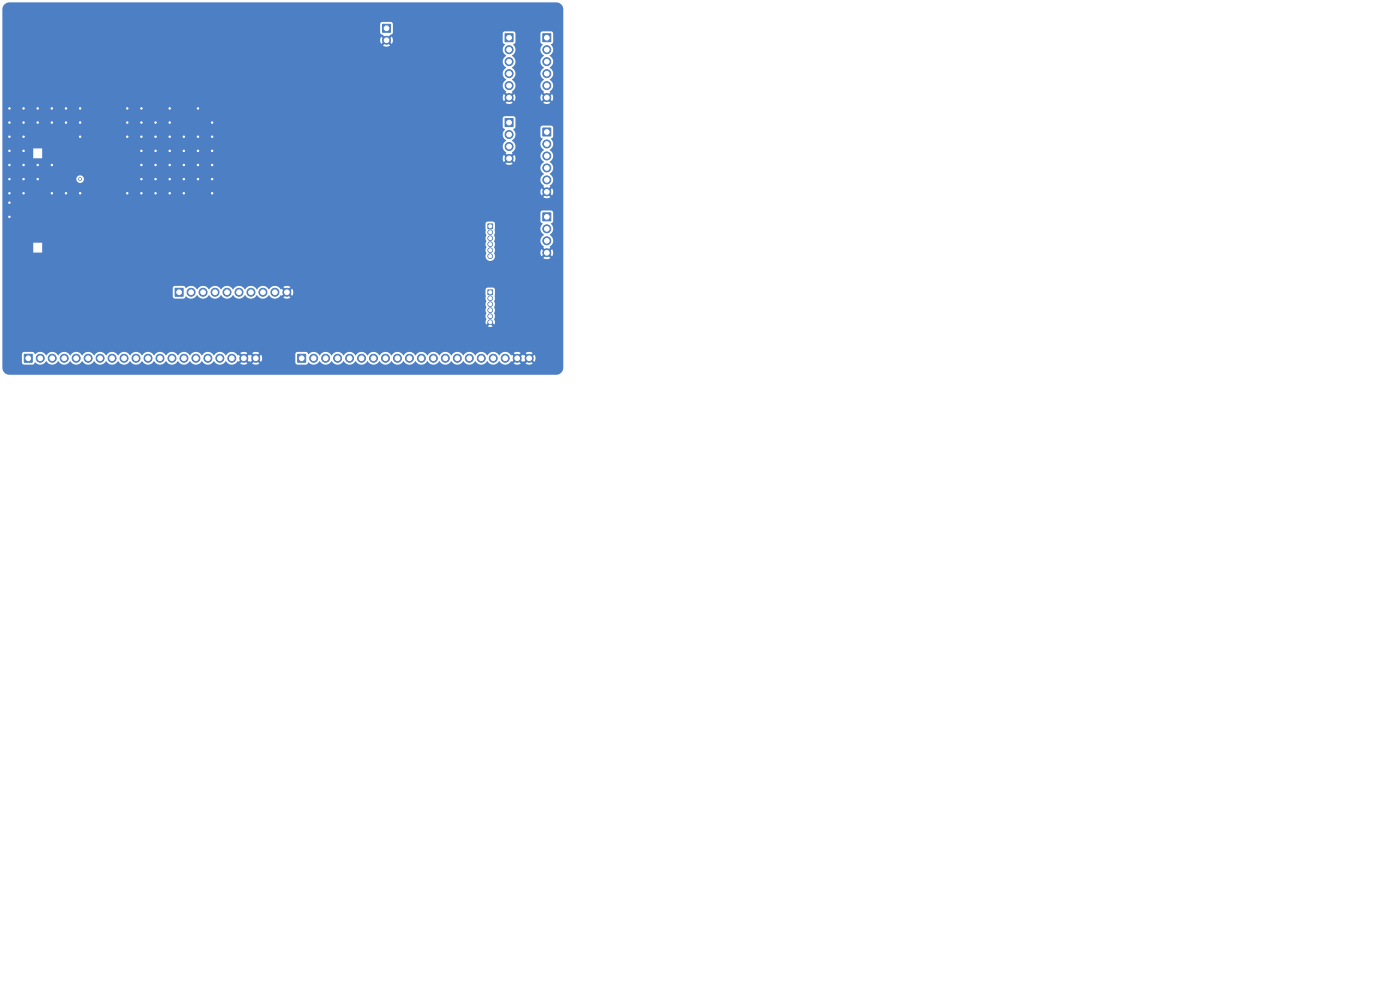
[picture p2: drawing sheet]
<svg xmlns="http://www.w3.org/2000/svg" width="297mm" height="210mm" viewBox="0 0 297 210" stroke-linecap="round" stroke-linejoin="round" font-family="sans-serif">
<g fill="#4d7fc4" stroke="#4d7fc4" stroke-width=".21">
<path d="M37.1 61.2h1.7v1.7h-1.7z"/>
<path d="M115.1 7.2h1.7v1.7h-1.7z"/>
<path d="M5.1 75.2h1.7v1.7h-1.7z"/>
<path d="M103.5 47.5h1v1h-1z"/>
<path d="M115.1 27.2h1.7v1.7h-1.7z"/>
<path d="M63.1 75.2h1.7v1.7h-1.7z"/>
<path d="M115.1 45.2h1.7v1.7h-1.7z"/>
<path d="M107.1 25.2h1.8v1.7h-1.8z"/>
<path d="M103.5 61.5h1v1h-1z"/>
<path d="M81.1 5.2h1.7v1.7h-1.7z"/>
<path d="M107.1 7.2h1.8v1.7h-1.8z"/>
<circle cx="40.5" cy="62" r=".85"/>
<circle cx="43.1" cy="62" r=".85"/>
<circle cx="45.6" cy="62" r=".85"/>
<circle cx="48.2" cy="62" r=".85"/>
<circle cx="50.7" cy="62" r=".85"/>
<circle cx="53.2" cy="62" r=".85"/>
<circle cx="55.8" cy="62" r=".85"/>
<circle cx="58.3" cy="62" r=".85"/>
<circle cx="60.9" cy="62" r=".85"/>
<circle cx="116" cy="10.5" r=".85"/>
<circle cx="116" cy="13.1" r=".85"/>
<circle cx="116" cy="15.6" r=".85"/>
<circle cx="116" cy="18.2" r=".85"/>
<circle cx="116" cy="20.7" r=".85"/>
<circle cx="8.5" cy="76" r=".85"/>
<circle cx="11.1" cy="76" r=".85"/>
<circle cx="13.6" cy="76" r=".85"/>
<circle cx="16.2" cy="76" r=".85"/>
<circle cx="18.7" cy="76" r=".85"/>
<circle cx="21.2" cy="76" r=".85"/>
<circle cx="23.8" cy="76" r=".85"/>
<circle cx="26.3" cy="76" r=".85"/>
<circle cx="28.9" cy="76" r=".85"/>
<circle cx="31.4" cy="76" r=".85"/>
<circle cx="33.9" cy="76" r=".85"/>
<circle cx="36.5" cy="76" r=".85"/>
<circle cx="39" cy="76" r=".85"/>
<circle cx="41.6" cy="76" r=".85"/>
<circle cx="44.1" cy="76" r=".85"/>
<circle cx="46.6" cy="76" r=".85"/>
<circle cx="49.2" cy="76" r=".85"/>
<circle cx="51.7" cy="76" r=".85"/>
<circle cx="54.3" cy="76" r=".85"/>
<circle cx="104" cy="49.3" r=".5"/>
<circle cx="104" cy="50.5" r=".5"/>
<circle cx="104" cy="51.8" r=".5"/>
<circle cx="104" cy="53.1" r=".5"/>
<circle cx="104" cy="54.4" r=".5"/>
<circle cx="116" cy="30.5" r=".85"/>
<circle cx="116" cy="33.1" r=".85"/>
<circle cx="116" cy="35.6" r=".85"/>
<circle cx="116" cy="38.2" r=".85"/>
<circle cx="116" cy="40.7" r=".85"/>
<circle cx="66.5" cy="76" r=".85"/>
<circle cx="69.1" cy="76" r=".85"/>
<circle cx="71.6" cy="76" r=".85"/>
<circle cx="74.2" cy="76" r=".85"/>
<circle cx="76.7" cy="76" r=".85"/>
<circle cx="79.2" cy="76" r=".85"/>
<circle cx="81.8" cy="76" r=".85"/>
<circle cx="84.3" cy="76" r=".85"/>
<circle cx="86.9" cy="76" r=".85"/>
<circle cx="89.4" cy="76" r=".85"/>
<circle cx="91.9" cy="76" r=".85"/>
<circle cx="94.5" cy="76" r=".85"/>
<circle cx="97" cy="76" r=".85"/>
<circle cx="99.6" cy="76" r=".85"/>
<circle cx="102.1" cy="76" r=".85"/>
<circle cx="104.6" cy="76" r=".85"/>
<circle cx="107.2" cy="76" r=".85"/>
<circle cx="109.7" cy="76" r=".85"/>
<circle cx="112.3" cy="76" r=".85"/>
<circle cx="116" cy="48.5" r=".85"/>
<circle cx="116" cy="51.1" r=".85"/>
<circle cx="116" cy="53.6" r=".85"/>
<circle cx="108" cy="28.5" r=".85"/>
<circle cx="108" cy="31.1" r=".85"/>
<circle cx="108" cy="33.6" r=".85"/>
<circle cx="104" cy="63.3" r=".5"/>
<circle cx="104" cy="64.5" r=".5"/>
<circle cx="104" cy="65.8" r=".5"/>
<circle cx="104" cy="67.1" r=".5"/>
<circle cx="104" cy="68.4" r=".5"/>
<circle cx="82" cy="8.5" r=".85"/>
<circle cx="108" cy="10.5" r=".85"/>
<circle cx="108" cy="13.1" r=".85"/>
<circle cx="108" cy="15.6" r=".85"/>
<circle cx="108" cy="18.2" r=".85"/>
<circle cx="108" cy="20.7" r=".85"/>
<circle cx="42" cy="29" r=".3"/>
<circle cx="5" cy="35" r=".3"/>
<circle cx="5" cy="26" r=".3"/>
<circle cx="42" cy="38" r=".3"/>
<circle cx="17" cy="26" r=".3"/>
<circle cx="2" cy="29" r=".3"/>
<circle cx="36" cy="26" r=".3"/>
<circle cx="27" cy="29" r=".3"/>
<circle cx="42" cy="35" r=".3"/>
<circle cx="36" cy="23" r=".3"/>
<circle cx="45" cy="26" r=".3"/>
<circle cx="17" cy="29" r=".3"/>
<circle cx="39" cy="35" r=".3"/>
<circle cx="5" cy="32" r=".3"/>
<circle cx="30" cy="41" r=".3"/>
<circle cx="2" cy="26" r=".3"/>
<circle cx="14" cy="23" r=".3"/>
<circle cx="45" cy="41" r=".3"/>
<circle cx="17" cy="41" r=".3"/>
<circle cx="45" cy="32" r=".3"/>
<circle cx="2" cy="35" r=".3"/>
<circle cx="42" cy="32" r=".3"/>
<circle cx="36" cy="32" r=".3"/>
<circle cx="27" cy="26" r=".3"/>
<circle cx="8" cy="26" r=".3"/>
<circle cx="2" cy="38" r=".3"/>
<circle cx="8" cy="38" r=".3"/>
<circle cx="45" cy="38" r=".3"/>
<circle cx="11" cy="23" r=".3"/>
<circle cx="33" cy="29" r=".3"/>
<circle cx="45" cy="29" r=".3"/>
<circle cx="17" cy="23" r=".3"/>
<circle cx="33" cy="26" r=".3"/>
<circle cx="36" cy="41" r=".3"/>
<circle cx="39" cy="29" r=".3"/>
<circle cx="45" cy="35" r=".3"/>
<circle cx="33" cy="41" r=".3"/>
<circle cx="33" cy="35" r=".3"/>
<circle cx="42" cy="23" r=".3"/>
<circle cx="30" cy="35" r=".3"/>
<circle cx="5" cy="41" r=".3"/>
<circle cx="11" cy="26" r=".3"/>
<circle cx="5" cy="23" r=".3"/>
<circle cx="2" cy="32" r=".3"/>
<circle cx="2" cy="46" r=".3"/>
<circle cx="30" cy="29" r=".3"/>
<circle cx="8" cy="35" r=".3"/>
<circle cx="36" cy="29" r=".3"/>
<circle cx="30" cy="38" r=".3"/>
<circle cx="39" cy="38" r=".3"/>
<circle cx="30" cy="26" r=".3"/>
<circle cx="11" cy="41" r=".3"/>
<circle cx="14" cy="41" r=".3"/>
<circle cx="39" cy="32" r=".3"/>
<circle cx="30" cy="32" r=".3"/>
<circle cx="2" cy="41" r=".3"/>
<circle cx="8" cy="23" r=".3"/>
<circle cx="27" cy="23" r=".3"/>
<circle cx="2" cy="43" r=".3"/>
<circle cx="27" cy="41" r=".3"/>
<circle cx="2" cy="23" r=".3"/>
<circle cx="39" cy="41" r=".3"/>
<circle cx="33" cy="32" r=".3"/>
<circle cx="36" cy="35" r=".3"/>
<circle cx="36" cy="38" r=".3"/>
<circle cx="30" cy="23" r=".3"/>
<circle cx="14" cy="26" r=".3"/>
<circle cx="5" cy="29" r=".3"/>
<circle cx="11" cy="35" r=".3"/>
<circle cx="5" cy="38" r=".3"/>
<circle cx="33" cy="38" r=".3"/>
<circle cx="17" cy="38" r=".3"/>
</g>
<path d="M.9 1l.5-.4 .6-.1h116a1.5 1.5 0 0 1 1.5 1.5v76a1.5 1.5 0 0 1-1.5 1.5h-116a1.5 1.5 0 0 1-1.5-1.5v-2.9h4.1l.1 1.9 .3 .3h2l.4-.4a1.49 1.49 0 0 0 2.4-.3 1.45 1.45 0 0 0 2.6 0 1.45 1.45 0 0 0 2.5 0 1.45 1.45 0 0 0 2.5 0 1.45 1.45 0 0 0 2.6 0 1.45 1.45 0 0 0 2.5 0 1.45 1.45 0 0 0 2.6 0 1.45 1.45 0 0 0 2.5 0 1.45 1.45 0 0 0 2.5 0 1.45 1.45 0 0 0 2.6 0 1.45 1.45 0 0 0 2.5 0 1.45 1.45 0 0 0 2.6 0 1.45 1.45 0 0 0 2.5 0 1.45 1.45 0 0 0 2.5 0 1.45 1.45 0 0 0 2.6 0 1.45 1.45 0 0 0 2.5 0 1.45 1.45 0 0 0 2.6 0l.1 .2 .6-.7 .4 .4-.6 .7a1.34 1.34 0 0 0 1.5-.1l-.7-.6 .4-.4 .6 .7 .2-.2 .1 .2 .7-.7 .3 .4-.6 .6a1.33 1.33 0 0 0 1.5 0l-.6-.6 .3-.4 .7 .6a1.34 1.34 0 0 0 0-1.5l-.7 .7-.3-.4 .4-.4h7.8l.1 1.9 .2 .3h2.1l.4-.4a1.49 1.49 0 0 0 2.4-.3 1.45 1.45 0 0 0 2.6 0 1.45 1.45 0 0 0 2.5 0 1.45 1.45 0 0 0 2.5 0 1.45 1.45 0 0 0 2.6 0 1.45 1.45 0 0 0 2.5 0 1.45 1.45 0 0 0 2.6 0 1.45 1.45 0 0 0 2.5 0 1.45 1.45 0 0 0 2.5 0 1.45 1.45 0 0 0 2.6 0 1.45 1.45 0 0 0 2.5 0 1.45 1.45 0 0 0 2.6 0 1.45 1.45 0 0 0 2.5 0 1.45 1.45 0 0 0 2.5 0 1.45 1.45 0 0 0 2.6 0 1.45 1.45 0 0 0 2.5 0 1.45 1.45 0 0 0 2.6 0l.1 .2 .6-.7 .4 .4-.6 .7a1.34 1.34 0 0 0 1.5-.1l-.7-.6 .4-.4 .6 .7 .2-.2 .1 .2 .7-.7 .3 .4-.6 .6a1.33 1.33 0 0 0 1.5 0l-.6-.6 .3-.4 .7 .6a1.34 1.34 0 0 0 0-1.5l-.7 .7-.3-.4 .6-.7a1.34 1.34 0 0 0-1.5 .1l.6 .6-.3 .4-.7-.7-.1 .2-.2-.2-.6 .7-.4-.4 .7-.6a1.33 1.33 0 0 0-1.5 0l.6 .6-.4 .4-.6-.7-.1 .2a1.51 1.51 0 0 0-2.6 0 1.45 1.45 0 0 0-2.5 0 1.45 1.45 0 0 0-2.6 0 1.45 1.45 0 0 0-2.5 0 1.45 1.45 0 0 0-2.6 0 1.45 1.45 0 0 0-2.5 0 1.45 1.45 0 0 0-2.5 0 1.45 1.45 0 0 0-2.6 0 1.45 1.45 0 0 0-2.5 0 1.45 1.45 0 0 0-2.6 0 1.45 1.45 0 0 0-2.5 0 1.45 1.45 0 0 0-2.5 0 1.45 1.45 0 0 0-2.6 0 1.45 1.45 0 0 0-2.5 0 1.45 1.45 0 0 0-2.6 0 1.45 1.45 0 0 0-2.5 0 1.48 1.48 0 0 0-2.4-.3l-.2-.3-.3-.2-1.9 .1-.4 .4h-7.8l.2-.2a1.33 1.33 0 0 0-1.5 0l.6 .6-.3 .4-.7-.7-.1 .2-.2-.2-.6 .7-.4-.4 .7-.6a1.33 1.33 0 0 0-1.5 0l.6 .6-.4 .4-.6-.7-.1 .2a1.51 1.51 0 0 0-2.6 0 1.45 1.45 0 0 0-2.5 0 1.45 1.45 0 0 0-2.6 0 1.45 1.45 0 0 0-2.5 0 1.45 1.45 0 0 0-2.6 0 1.45 1.45 0 0 0-2.5 0 1.45 1.45 0 0 0-2.5 0 1.45 1.45 0 0 0-2.6 0 1.45 1.45 0 0 0-2.5 0 1.45 1.45 0 0 0-2.6 0 1.45 1.45 0 0 0-2.5 0 1.45 1.45 0 0 0-2.5 0 1.45 1.45 0 0 0-2.6 0 1.45 1.45 0 0 0-2.5 0 1.45 1.45 0 0 0-2.6 0 1.45 1.45 0 0 0-2.5 0 1.48 1.48 0 0 0-2.4-.3l-.2-.3-.3-.2-1.9 .1-.4 .4h-4.1v-5.9h103l.4 .2 .6-.2-.5-.5-.5 .5h-103v-8.1h36.1l.1 1.9 .2 .3h2.1l.4-.4a1.49 1.49 0 0 0 2.4-.3 1.45 1.45 0 0 0 2.6 0 1.45 1.45 0 0 0 2.5 0 1.45 1.45 0 0 0 2.5 0 1.45 1.45 0 0 0 2.6 0 1.45 1.45 0 0 0 2.5 0 1.45 1.45 0 0 0 2.6 0 1.45 1.45 0 0 0 2.5 0l.1 .2 .7-.7 .3 .4-.5 .7a1.34 1.34 0 0 0 1.4-.1l-.6-.6 .3-.4 .7 .7 .2-.7-.1-.6h40.9v1.9l.2 .6a1.18 1.18 0 0 0 0 1.2 1.18 1.18 0 0 0 0 1.3 1.18 1.18 0 0 0 0 1.3l-.2 .5 .1 .6 .6-.6v.2a.33 .33 0 0 0 .4 .2 .33 .33 0 0 0 .2-.4l.6 .6 .1-.6-.2-.6a1.18 1.18 0 0 0 0-1.3 1.18 1.18 0 0 0 0-1.3 1.18 1.18 0 0 0 0-1.2l.2-.5v-1.9l-.1-.4-.4-.1h-1.1l-.4 .5h-40.9l-.1-.3-.7 .7-.3-.4 .6-.7a1.34 1.34 0 0 0-1.5 .1l.6 .6-.3 .4-.7-.7-.1 .2a1.51 1.51 0 0 0-2.6 0 1.45 1.45 0 0 0-2.5 0 1.45 1.45 0 0 0-2.5 0 1.45 1.45 0 0 0-2.6 0 1.45 1.45 0 0 0-2.5 0 1.45 1.45 0 0 0-2.6 0 1.45 1.45 0 0 0-2.5 0 1.48 1.48 0 0 0-2.4-.3l-.2-.3-.3-.2-1.9 .1-.4 .4h-36.1v-7.5h8.4v-2.1h-1.9v2.1h-6.5v-6.1h102.5v1.9l.2 .6a1.18 1.18 0 0 0 0 1.2 1.18 1.18 0 0 0 0 1.3 1.18 1.18 0 0 0 0 1.3 1.02 1.02 0 0 0 .2 1.3 1.02 1.02 0 0 0 1.4-.1 1.02 1.02 0 0 0 0-1.3 1.18 1.18 0 0 0 0-1.3 1.18 1.18 0 0 0 0-1.3 1.18 1.18 0 0 0 0-1.2l.2-.5v-1.9l-.1-.4-.4-.1h-1.1l-.4 .5h-102.5v-2.4h114.1l.1 1.9 .4 .4a1.49 1.49 0 0 0 .3 2.4 1.45 1.45 0 0 0 0 2.6l-.2 .1 .7 .6-.4 .4-.7-.6a1.34 1.34 0 0 0 .1 1.5l.6-.7 .4 .4-.6 .7a1.34 1.34 0 0 0 1.5-.1l-.7-.6 .4-.4 .7 .6a1.34 1.34 0 0 0-.1-1.4l-.6 .6-.4-.4 .7-.6-.2-.1a1.51 1.51 0 0 0 0-2.6 1.49 1.49 0 0 0 .3-2.4l.3-.2 .2-.3-.1-1.9-.4-.4-1.9 .1-.4 .4h-114.1v-7.2h15.7v.2a.8 .8 0 0 0 1.2 .6 .8 .8 0 0 0 0-1.4 .8 .8 0 0 0-1.2 .6h-15.7v-4.3h8.4v-2.1h-1.9v2.1h-6.5v-8.5h106.1l.1 1.9 .4 .4a1.56 1.56 0 0 0 .3 2.4 1.45 1.45 0 0 0 0 2.6l-.2 .1 .7 .6-.4 .4-.7-.6a1.34 1.34 0 0 0 .1 1.5l.6-.7 .4 .4-.6 .7a1.34 1.34 0 0 0 1.5-.1l-.7-.6 .4-.4 .7 .6a1.34 1.34 0 0 0-.1-1.4l-.6 .6-.4-.4 .7-.6-.2-.1a1.51 1.51 0 0 0 0-2.6 1.48 1.48 0 0 0 .3-2.4l.4-.3h5.3l.1 1.9 .4 .4a1.56 1.56 0 0 0 .3 2.4 1.45 1.45 0 0 0 0 2.6 1.45 1.45 0 0 0 0 2.5 1.45 1.45 0 0 0 0 2.5l-.2 .2 .7 .6-.4 .4-.7-.6a1.34 1.34 0 0 0 .1 1.5l.6-.7 .4 .4-.6 .7a1.34 1.34 0 0 0 1.5-.1l-.7-.6 .4-.4 .7 .6a1.34 1.34 0 0 0-.1-1.5l-.6 .7-.4-.4 .7-.6-.2-.1a1.51 1.51 0 0 0 0-2.6 1.45 1.45 0 0 0 0-2.6 1.45 1.45 0 0 0 0-2.5 1.49 1.49 0 0 0 .3-2.4l.3-.2 .2-.3-.1-1.9-.2-.3h-2.1l-.4 .4h-5.3v-2.1l-.4-.4-1.9 .1-.4 .4h-106.1v-20h80.1l.1 2 1.2 1-.4 .3-.6-.6a1.33 1.33 0 0 0 0 1.5l.6-.6 .4 .3-.6 .7a1.34 1.34 0 0 0 1.5 0l-.7-.7 .4-.3 .7 .5a1.34 1.34 0 0 0-.1-1.4l-.6 .6-.4-.3 1.2-1h23.3l.1 1.9 .4 .4a1.49 1.49 0 0 0 .3 2.4 1.45 1.45 0 0 0 0 2.6 1.45 1.45 0 0 0 0 2.5 1.45 1.45 0 0 0 0 2.5l-.2 .2 .7 .6-.4 .4-.7-.6a1.34 1.34 0 0 0 .1 1.5l.6-.7 .4 .4-.6 .7a1.34 1.34 0 0 0 1.5-.1l-.7-.6 .4-.4 .7 .6a1.34 1.34 0 0 0-.1-1.5l-.6 .7-.4-.4 .7-.6-.2-.1a1.51 1.51 0 0 0 0-2.6 1.45 1.45 0 0 0 0-2.6 1.45 1.45 0 0 0 0-2.5 1.48 1.48 0 0 0 .3-2.4l.4-.4 .1-1.9h5.2l.1 1.9 .4 .4a1.56 1.56 0 0 0 .3 2.4 1.45 1.45 0 0 0 0 2.6 1.45 1.45 0 0 0 0 2.5 1.45 1.45 0 0 0 0 2.5l-.2 .2 .7 .6-.4 .4-.7-.6a1.34 1.34 0 0 0 .1 1.5l.6-.7 .4 .4-.6 .7a1.34 1.34 0 0 0 1.5-.1l-.7-.6 .4-.4 .7 .6a1.34 1.34 0 0 0-.1-1.5l-.6 .7-.4-.4 .7-.6-.2-.1a1.51 1.51 0 0 0 0-2.6 1.45 1.45 0 0 0 0-2.6 1.45 1.45 0 0 0 0-2.5 1.48 1.48 0 0 0 .3-2.4l.3-.2 .2-.3-.1-1.9-.3-.3h-2l-.4 .4h-5.2l-.2-.3-.3-.2-1.9 .1-.4 .4h-23.3v-2.1l-.4-.4-1.9 .1-.4 .4h-80.1v-3.3z" fill="#4d7fc4"/>
<g fill="#fff" stroke="#fff" stroke-width=".21">
<circle cx="42" cy="29" r=".15"/>
<circle cx="5" cy="35" r=".15"/>
<circle cx="5" cy="26" r=".15"/>
<circle cx="42" cy="38" r=".15"/>
<circle cx="17" cy="26" r=".15"/>
<circle cx="2" cy="29" r=".15"/>
<circle cx="36" cy="26" r=".15"/>
<circle cx="27" cy="29" r=".15"/>
<circle cx="42" cy="35" r=".15"/>
<circle cx="36" cy="23" r=".15"/>
<circle cx="45" cy="26" r=".15"/>
<circle cx="17" cy="29" r=".15"/>
<circle cx="39" cy="35" r=".15"/>
<circle cx="5" cy="32" r=".15"/>
<circle cx="30" cy="41" r=".15"/>
<circle cx="2" cy="26" r=".15"/>
<circle cx="14" cy="23" r=".15"/>
<circle cx="45" cy="41" r=".15"/>
<circle cx="17" cy="41" r=".15"/>
<circle cx="45" cy="32" r=".15"/>
<circle cx="2" cy="35" r=".15"/>
<circle cx="42" cy="32" r=".15"/>
<circle cx="36" cy="32" r=".15"/>
<circle cx="27" cy="26" r=".15"/>
<circle cx="8" cy="26" r=".15"/>
<circle cx="2" cy="38" r=".15"/>
<circle cx="8" cy="38" r=".15"/>
<circle cx="45" cy="38" r=".15"/>
<circle cx="11" cy="23" r=".15"/>
<circle cx="33" cy="29" r=".15"/>
<circle cx="45" cy="29" r=".15"/>
<circle cx="17" cy="23" r=".15"/>
<circle cx="33" cy="26" r=".15"/>
<circle cx="36" cy="41" r=".15"/>
<circle cx="39" cy="29" r=".15"/>
<circle cx="45" cy="35" r=".15"/>
<circle cx="33" cy="41" r=".15"/>
<circle cx="33" cy="35" r=".15"/>
<circle cx="42" cy="23" r=".15"/>
<circle cx="30" cy="35" r=".15"/>
<circle cx="5" cy="41" r=".15"/>
<circle cx="11" cy="26" r=".15"/>
<circle cx="5" cy="23" r=".15"/>
<circle cx="2" cy="32" r=".15"/>
<circle cx="2" cy="46" r=".15"/>
<circle cx="30" cy="29" r=".15"/>
<circle cx="8" cy="35" r=".15"/>
<circle cx="36" cy="29" r=".15"/>
<circle cx="30" cy="38" r=".15"/>
<circle cx="39" cy="38" r=".15"/>
<circle cx="30" cy="26" r=".15"/>
<circle cx="11" cy="41" r=".15"/>
<circle cx="14" cy="41" r=".15"/>
<circle cx="39" cy="32" r=".15"/>
<circle cx="30" cy="32" r=".15"/>
<circle cx="2" cy="41" r=".15"/>
<circle cx="8" cy="23" r=".15"/>
<circle cx="27" cy="23" r=".15"/>
<circle cx="2" cy="43" r=".15"/>
<circle cx="27" cy="41" r=".15"/>
<circle cx="2" cy="23" r=".15"/>
<circle cx="39" cy="41" r=".15"/>
<circle cx="33" cy="32" r=".15"/>
<circle cx="36" cy="35" r=".15"/>
<circle cx="36" cy="38" r=".15"/>
<circle cx="30" cy="23" r=".15"/>
<circle cx="14" cy="26" r=".15"/>
<circle cx="5" cy="29" r=".15"/>
<circle cx="11" cy="35" r=".15"/>
<circle cx="5" cy="38" r=".15"/>
<circle cx="33" cy="38" r=".15"/>
<circle cx="17" cy="38" r=".15"/>
<circle cx="38" cy="62" r=".5"/>
<circle cx="40.5" cy="62" r=".5"/>
<circle cx="43.1" cy="62" r=".5"/>
<circle cx="45.6" cy="62" r=".5"/>
<circle cx="48.2" cy="62" r=".5"/>
<circle cx="50.7" cy="62" r=".5"/>
<circle cx="53.2" cy="62" r=".5"/>
<circle cx="55.8" cy="62" r=".5"/>
<circle cx="58.3" cy="62" r=".5"/>
<circle cx="60.9" cy="62" r=".5"/>
<circle cx="116" cy="8" r=".5"/>
<circle cx="116" cy="10.5" r=".5"/>
<circle cx="116" cy="13.1" r=".5"/>
<circle cx="116" cy="15.6" r=".5"/>
<circle cx="116" cy="18.2" r=".5"/>
<circle cx="116" cy="20.7" r=".5"/>
<circle cx="6" cy="76" r=".5"/>
<circle cx="8.5" cy="76" r=".5"/>
<circle cx="11.1" cy="76" r=".5"/>
<circle cx="13.6" cy="76" r=".5"/>
<circle cx="16.2" cy="76" r=".5"/>
<circle cx="18.7" cy="76" r=".5"/>
<circle cx="21.2" cy="76" r=".5"/>
<circle cx="23.8" cy="76" r=".5"/>
<circle cx="26.3" cy="76" r=".5"/>
<circle cx="28.9" cy="76" r=".5"/>
<circle cx="31.4" cy="76" r=".5"/>
<circle cx="33.9" cy="76" r=".5"/>
<circle cx="36.5" cy="76" r=".5"/>
<circle cx="39" cy="76" r=".5"/>
<circle cx="41.6" cy="76" r=".5"/>
<circle cx="44.1" cy="76" r=".5"/>
<circle cx="46.6" cy="76" r=".5"/>
<circle cx="49.2" cy="76" r=".5"/>
<circle cx="51.7" cy="76" r=".5"/>
<circle cx="54.3" cy="76" r=".5"/>
<circle cx="104" cy="48" r=".33"/>
<circle cx="104" cy="49.3" r=".33"/>
<circle cx="104" cy="50.5" r=".33"/>
<circle cx="104" cy="51.8" r=".33"/>
<circle cx="104" cy="53.1" r=".33"/>
<circle cx="104" cy="54.4" r=".33"/>
<circle cx="116" cy="28" r=".5"/>
<circle cx="116" cy="30.5" r=".5"/>
<circle cx="116" cy="33.1" r=".5"/>
<circle cx="116" cy="35.6" r=".5"/>
<circle cx="116" cy="38.2" r=".5"/>
<circle cx="116" cy="40.7" r=".5"/>
<circle cx="64" cy="76" r=".5"/>
<circle cx="66.5" cy="76" r=".5"/>
<circle cx="69.1" cy="76" r=".5"/>
<circle cx="71.6" cy="76" r=".5"/>
<circle cx="74.2" cy="76" r=".5"/>
<circle cx="76.7" cy="76" r=".5"/>
<circle cx="79.2" cy="76" r=".5"/>
<circle cx="81.8" cy="76" r=".5"/>
<circle cx="84.3" cy="76" r=".5"/>
<circle cx="86.9" cy="76" r=".5"/>
<circle cx="89.4" cy="76" r=".5"/>
<circle cx="91.9" cy="76" r=".5"/>
<circle cx="94.5" cy="76" r=".5"/>
<circle cx="97" cy="76" r=".5"/>
<circle cx="99.6" cy="76" r=".5"/>
<circle cx="102.1" cy="76" r=".5"/>
<circle cx="104.6" cy="76" r=".5"/>
<circle cx="107.2" cy="76" r=".5"/>
<circle cx="109.7" cy="76" r=".5"/>
<circle cx="112.3" cy="76" r=".5"/>
<circle cx="116" cy="46" r=".5"/>
<circle cx="116" cy="48.5" r=".5"/>
<circle cx="116" cy="51.1" r=".5"/>
<circle cx="116" cy="53.6" r=".5"/>
<circle cx="108" cy="26" r=".5"/>
<circle cx="108" cy="28.5" r=".5"/>
<circle cx="108" cy="31.1" r=".5"/>
<circle cx="108" cy="33.6" r=".5"/>
<circle cx="104" cy="62" r=".33"/>
<circle cx="104" cy="63.3" r=".33"/>
<circle cx="104" cy="64.5" r=".33"/>
<circle cx="104" cy="65.8" r=".33"/>
<circle cx="104" cy="67.1" r=".33"/>
<circle cx="104" cy="68.4" r=".33"/>
<circle cx="82" cy="6" r=".5"/>
<circle cx="82" cy="8.5" r=".5"/>
<circle cx="108" cy="8" r=".5"/>
<circle cx="108" cy="10.5" r=".5"/>
<circle cx="108" cy="13.1" r=".5"/>
<circle cx="108" cy="15.6" r=".5"/>
<circle cx="108" cy="18.2" r=".5"/>
<circle cx="108" cy="20.7" r=".5"/>
</g>
</svg>
